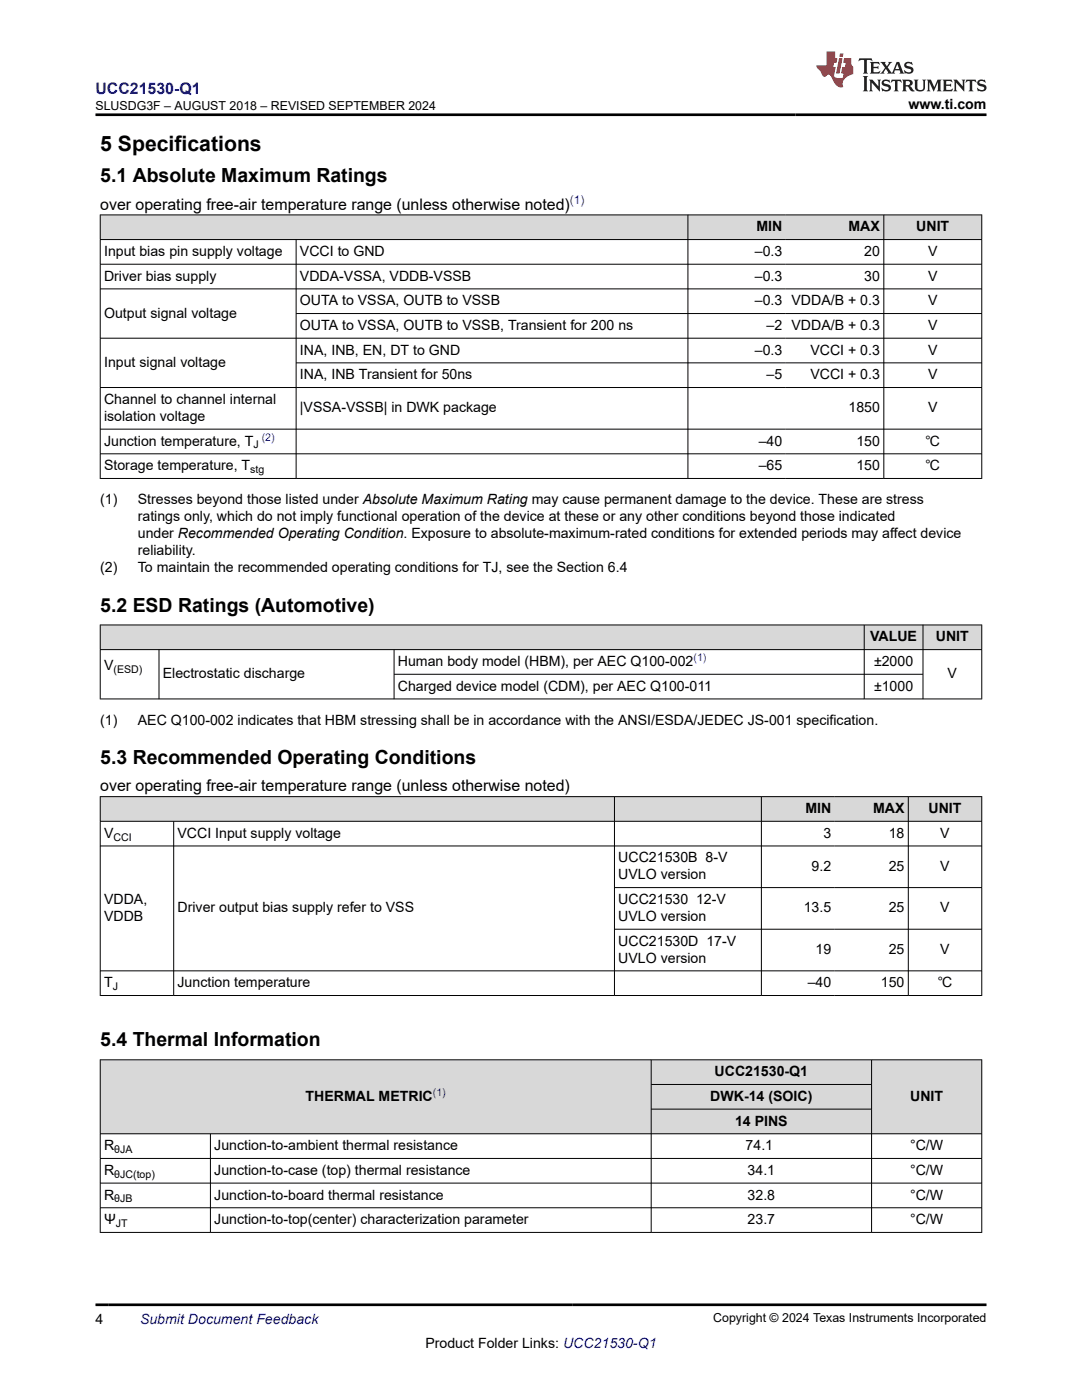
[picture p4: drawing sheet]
<svg xmlns="http://www.w3.org/2000/svg" width="216mm" height="279mm" viewBox="0 0 216 279" stroke-linecap="round" stroke-linejoin="round" font-family="sans-serif">
<defs><g id="words">
<text font-size="4.2" x="20" y="30.2">5 Specifications</text>
<g font-size="3.9">
<text x="20" y="36.4">5.1 Absolute Maximum Ratings</text>
<text x="20" y="122">5.2 ESD Ratings (Automotive)</text>
<text x="20" y="152.5">5.3 Recommended Operating Conditions</text>
<text x="20" y="208.8">5.4 Thermal Information</text>
</g>
<text font-size="3.2" fill="#00f" x="19" y="18.7">UCC21530-Q1</text>
<g font-size="3.2">
<text x="20" y="41.8">over operating free-air temperature range (unless otherwise noted)</text>
<text x="20" y="157.9">over operating free-air temperature range (unless otherwise noted)</text>
</g>
<g font-size="2.8">
<text x="181.3" y="21.8">www.ti.com</text>
<text x="150.9" y="46.2">MIN</text>
<text x="169.3" y="46.2">MAX</text>
<text x="182.8" y="46.2">UNIT</text>
<text x="20.8" y="51.1">Input bias pin supply voltage</text>
<text x="59.9" y="51.1">VCCI to GND</text>
<text x="150.6" y="51.1">–0.3</text>
<text x="172.4" y="51.1">20</text>
<text x="185.2" y="51.1">V</text>
<text x="20.8" y="56">Driver bias supply</text>
<text x="59.9" y="56">VDDA-VSSA, VDDB-VSSB</text>
<text x="150.6" y="56">–0.3</text>
<text x="172.4" y="56">30</text>
<text x="185.2" y="56">V</text>
<text x="20.8" y="63.4">Output signal voltage</text>
<text x="59.9" y="60.9">OUTA to VSSA, OUTB to VSSB</text>
<text x="59.9" y="65.8">OUTA to VSSA, OUTB to VSSB, Transient for 200 ns</text>
<text x="150.6" y="60.9">–0.3 VDDA/B + 0.3</text>
<text x="153" y="65.8">–2 VDDA/B + 0.3</text>
<text x="185.2" y="60.9">V</text>
<text x="185.2" y="65.8">V</text>
<text x="59.9" y="70.8">INA, INB, EN, DT to GND</text>
<text x="150.6" y="70.8">–0.3</text>
<text x="161.7" y="70.8">VCCI + 0.3</text>
<text x="185.2" y="70.8">V</text>
<text x="20.8" y="73.2">Input signal voltage</text>
<text x="59.9" y="75.7">INA, INB Transient for 50ns</text>
<text x="153" y="75.7">–5</text>
<text x="161.7" y="75.7">VCCI + 0.3</text>
<text x="185.2" y="75.7">V</text>
<text x="20.8" y="80.6">Channel to channel internal</text>
<text x="20.8" y="84">isolation voltage</text>
<text x="59.9" y="82.3">|VSSA-VSSB| in DWK package</text>
<text x="169.3" y="82.3">1850</text>
<text x="185.2" y="82.3">V</text>
<text x="20.8" y="88.9">Junction temperature, T</text>
<text x="151.4" y="88.9">–40</text>
<text x="170.9" y="88.9">150</text>
<text x="184.7" y="88.9">℃</text>
<text x="20.8" y="93.8">Storage temperature, T</text>
<text x="151.4" y="93.8">–65</text>
<text x="170.9" y="93.8">150</text>
<text x="184.7" y="93.8">℃</text>
<text x="20" y="100.6">(1)</text>
<text x="27.5" y="100.6">Stresses beyond those listed under Absolute Maximum Rating may cause permanent damage to the device. These are stress</text>
<text x="27.5" y="104">ratings only, which do not imply functional operation of the device at these or any other conditions beyond those indicated</text>
<text x="27.5" y="107.4">under Recommended Operating Condition. Exposure to absolute-maximum-rated conditions for extended periods may affect device</text>
<text x="27.5" y="110.8">reliability.</text>
<text x="20" y="114.2">(2)</text>
<text x="27.5" y="114.2">To maintain the recommended operating conditions for TJ, see the Section 6.4</text>
<text x="173.6" y="128">VALUE</text>
<text x="186.7" y="128">UNIT</text>
<text x="20.8" y="133.7">V</text>
<text x="32.5" y="135.4">Electrostatic discharge</text>
<text x="79.4" y="132.9">Human body model (HBM), per AEC Q100-002</text>
<text x="79.4" y="137.8">Charged device model (CDM), per AEC Q100-011</text>
<text x="174.4" y="132.9">±2000</text>
<text x="174.4" y="137.8">±1000</text>
<text x="189.1" y="135.4">V</text>
<text x="20" y="144.6">(1)</text>
<text x="27.5" y="144.6">AEC Q100-002 indicates that HBM stressing shall be in accordance with the ANSI/ESDA/JEDEC JS-001 specification.</text>
<text x="20.8" y="167.2">V</text>
<text x="35.4" y="167.2">VCCI Input supply voltage</text>
<text x="160.7" y="162.3">MIN</text>
<text x="164.3" y="167.2">3</text>
<text x="174.2" y="162.3">MAX</text>
<text x="177.3" y="167.2">18</text>
<text x="185.3" y="162.3">UNIT</text>
<text x="187.6" y="167.2">V</text>
<text x="123.4" y="172.1">UCC21530B 8-V</text>
<text x="162" y="173.8">9.2</text>
<text x="177.3" y="173.8">25</text>
<text x="187.6" y="173.8">V</text>
<text x="123.4" y="175.5">UVLO version</text>
<text x="20.8" y="180.4">VDDA,</text>
<text x="20.8" y="183.8">VDDB</text>
<text x="35.4" y="182.1">Driver output bias supply refer to VSS</text>
<text x="123.4" y="180.4">UCC21530 12-V</text>
<text x="123.4" y="183.8">UVLO version</text>
<text x="160.4" y="182.1">13.5</text>
<text x="177.3" y="182.1">25</text>
<text x="187.6" y="182.1">V</text>
<text x="123.4" y="188.7">UCC21530D 17-V</text>
<text x="162.7" y="190.4">19</text>
<text x="177.3" y="190.4">25</text>
<text x="187.6" y="190.4">V</text>
<text x="20.8" y="197">T</text>
<text x="35.4" y="197">Junction temperature</text>
<text x="123.4" y="192.1">UVLO version</text>
<text x="161.2" y="197">–40</text>
<text x="175.8" y="197">150</text>
<text x="187.1" y="197">℃</text>
<text x="142.6" y="214.8">UCC21530-Q1</text>
<text x="61" y="219.7">THERMAL METRIC</text>
<text x="141.7" y="219.7">DWK-14 (SOIC)</text>
<text x="181.6" y="219.7">UNIT</text>
<text x="146.7" y="224.6">14 PINS</text>
<text x="20.8" y="229.5">R</text>
<text x="42.8" y="229.5">Junction-to-ambient thermal resistance</text>
<text x="148.8" y="229.5">74.1</text>
<text x="181.6" y="229.5">°C/W</text>
<text x="20.8" y="234.5">R</text>
<text x="20.8" y="239.4">R</text>
<text x="42.8" y="234.5">Junction-to-case (top) thermal resistance</text>
<text x="42.8" y="239.4">Junction-to-board thermal resistance</text>
<text x="149.2" y="234.5">34.1</text>
<text x="149.2" y="239.4">32.8</text>
<text x="181.6" y="234.5">°C/W</text>
<text x="181.6" y="239.4">°C/W</text>
<text x="20.8" y="244.3">Ψ</text>
<text x="42.8" y="244.3">Junction-to-top(center) characterization parameter</text>
<text x="149.2" y="244.3">23.7</text>
<text x="181.6" y="244.3">°C/W</text>
<text x="19" y="264.2">4</text>
<text x="84.9" y="269">Product Folder Links: UCC21530-Q1</text>
</g>
<text font-size="2.8" fill="#00f" x="27.9" y="264.2">Submit Document Feedback</text>
<g font-size="2.5">
<text x="19.1" y="21.9">SLUSDG3F – AUGUST 2018 – REVISED SEPTEMBER 2024</text>
<text x="142.3" y="263.9">Copyright © 2024 Texas Instruments Incorporated</text>
</g>
<text font-size="2.4" fill="#00f" x="113.7" y="40.8">(1)</text>
<g font-size="2.1">
<text x="50.6" y="89.5">J</text>
<text x="49.9" y="94.4">stg</text>
<text x="22.6" y="134.3">(ESD)</text>
<text x="22.6" y="167.7">CCI</text>
<text x="22.5" y="197.6">J</text>
<text x="22.8" y="230.1">θJA</text>
<text x="22.8" y="235">θJC(top)</text>
<text x="22.8" y="240">θJB</text>
<text x="23.1" y="244.9">JT</text>
</g>
<g font-size="2.1" fill="#00f">
<text x="52.2" y="88">(2)</text>
<text x="138.4" y="132">(1)</text>
<text x="86.4" y="218.8">(1)</text>
</g>
</g></defs>
<g fill="#d8d8d8">
<path d="M20 42.9h175.9v4.9h-175.9z" fill-rule="evenodd"/>
<path d="M20.1 43h117.1v4.7h-117.1z" fill-rule="evenodd"/>
<path d="M137.3 43h19.5v4.7h-19.5z" fill-rule="evenodd"/>
<path d="M156.8 43h19.5v4.7h-19.5z" fill-rule="evenodd"/>
<path d="M176.4 43h19.4v4.7h-19.4z" fill-rule="evenodd"/>
</g>
<g fill="none" stroke="#000" stroke-width=".2">
<path d="M19.9 42.9h176.1M19.9 47.8h176.1M19.9 52.7h176.1M19.9 57.7h176.1M20 42.8v52.7M59.1 47.8v47.7M137.3 42.8v52.7M176.4 42.8v52.7M195.9 42.8v52.7M19.9 77.3h176.1M59.1 62.6h136.9M59.1 72.4h136.9"/>
<path d="M196 67.5h-176.1M19.9 85.6h176.1M19.9 90.6h176.1M19.9 95.5h176.1"/>
</g>
<g fill="#d8d8d8">
<path d="M20 124.7h175.9v4.9h-175.9z" fill-rule="evenodd"/>
<path d="M20.1 124.8h152.3v4.8h-152.3z" fill-rule="evenodd"/>
<path d="M172.5 124.8h11.6v4.8h-11.6z" fill-rule="evenodd"/>
<path d="M184.2 124.8h11.6v4.8h-11.6z" fill-rule="evenodd"/>
</g>
<path d="M19.9 124.7h176.1M19.9 129.6h176.1M19.9 139.5h176.1M20 124.7v14.9M31.7 129.6v10M78.6 129.6v10M78.6 134.6h105.6M172.4 124.7v14.9M184.2 124.7v14.9M195.9 124.7v14.9" fill="none" stroke="#000" stroke-width=".2"/>
<g fill="#d8d8d8">
<path d="M20 159h175.9v4.9h-175.9z" fill-rule="evenodd"/>
<path d="M20.1 159h102.4v4.8h-102.4z" fill-rule="evenodd"/>
<path d="M122.7 159h29.2v4.8h-29.2z" fill-rule="evenodd"/>
<path d="M152 159h14.6v4.8h-14.6z" fill-rule="evenodd"/>
<path d="M166.6 159h14.6v4.8h-14.6z" fill-rule="evenodd"/>
<path d="M181.3 159h14.5v4.8h-14.5z" fill-rule="evenodd"/>
</g>
<g fill="none" stroke="#000" stroke-width=".2">
<path d="M19.9 159h176.1M20 158.9v39.8M122.6 158.9v39.8M151.9 158.9v39.8M181.2 158.9v39.8M195.9 158.9v39.8M19.9 163.9h176.1M19.9 168.8h176.1M34.7 163.9v34.8M122.6 177.1h73.4M19.9 198.7h176.1M122.6 185.4h73.4"/>
<path d="M196 193.8h-176.1"/>
</g>
<g fill="#d8d8d8">
<path d="M20 211.5h175.9v4.9h-175.9z" fill-rule="evenodd"/>
<path d="M20.1 211.6h109.8v14.6h-109.8z" fill-rule="evenodd"/>
<path d="M130 211.6h43.9v4.8h-43.9z" fill-rule="evenodd"/>
<path d="M174 211.6h21.8v14.6h-21.8z" fill-rule="evenodd"/>
<path d="M130 216.5h43.9v4.8h-43.9z" fill-rule="evenodd"/>
<path d="M130 221.4h43.9v4.8h-43.9z" fill-rule="evenodd"/>
</g>
<g fill="none" stroke="#000" stroke-width=".2">
<path d="M19.9 211.5h176.1M20 211.4v34.6M129.9 211.4v34.6M129.9 216.4h44.1M173.9 211.4v34.6M195.9 211.4v34.6M19.9 226.3h176.1M19.9 231.2h176.1M19.9 236.1h176.1M42 226.3v19.7M129.9 221.4h44.1M19.9 241h176.1"/>
<path d="M19.9 246h176.1"/>
</g>
<path d="M171.5 11.6l-.2 .6 .5-.2h.6v.1v2.2l-.2 .4h1l-.2-.4v-2.2v-.1h.5l.6 .2-.2-.6zM173.6 12.4l.2 .3v1.6l-.2 .4h1.9l.1-.6a1.08 1.08 0 0 1-1.3 .2v-.7h.6l.4 .2v-.7l-.4 .2h-.6v-.5l.2-.2a1 1 0 0 1 1 .3l-.1-.5zM175.7 12.4l.9 1.1-1 1.2h.9l-.2-.2 .5-.8 .4 .8-.2 .2h1.6l-.2-.2 .2-.5h.9l.1 .5-.1 .2h.9l-.2-.4-.8-1.9h-.5l-.9 2.1-.9-1.1 .9-1h-.8l.2 .2-.4 .6-.4-.6 .2-.2zM179 12.8l.4 1h-.7zM180.7 12.5a.65 .65 0 0 0-.2 .7 .65 .65 0 0 0 .6 .5l.6 .1 .1 .3a.79 .79 0 0 1-.7 .4 .79 .79 0 0 1-.7-.5l.1 .7 .2-.1a.93 .93 0 0 0 1.1 0 .93 .93 0 0 0 .4-.9 1.46 1.46 0 0 0-1.2-.6l-.1-.3a1.09 1.09 0 0 1 1.2 .2l-.2-.6-.1 .1-.5-.2zM172.2 15.2l.2 .4v2.2l-.2 .4h1l-.2-.4v-2.2l.2-.4zM173.4 15.9l.2 .4v1.5l-.2 .4h.8l-.3-.4 .1-1.3 1.6 1.8v-2l.2-.4h-.7l.1 .2 .1 1.1-1.2-1.3zM176.2 16a.65 .65 0 0 0-.2 .8 .65 .65 0 0 0 .6 .4l.6 .2 .1 .2a.79 .79 0 0 1-.7 .4 .79 .79 0 0 1-.7-.5l.1 .7 .2-.1a.93 .93 0 0 0 1.1 .1 .93 .93 0 0 0 .4-1 1.46 1.46 0 0 0-1.2-.5l-.1-.4a1.09 1.09 0 0 1 1.2 .2l-.1-.6-.2 .1-.5-.1zM177.9 15.9l-.1 .6a.63 .63 0 0 1 .8-.3v1.6l-.3 .4h1l-.2-.4v-1.6a.66 .66 0 0 1 .8 .3l-.1-.6zM180 15.9l.2 .4v1.5l-.2 .4h1l-.2-.2-.1-.7h.5l.1 .2a.79 .79 0 0 0 1.2 .6l-1-.9a.61 .61 0 0 0 .6-.6 .61 .61 0 0 0-.5-.7zM180.8 16.2h.1a.47 .47 0 0 1 .5 .1 .47 .47 0 0 1 .1 .5l-.1 .1-.7 .1zM182.3 15.9l.2 .2a2.27 2.27 0 0 0 .4 2 1.04 1.04 0 0 0 1.7-.7v-1.3l.2-.2h-.8l.2 .4v1.1a.6 .6 0 0 1-.6 .6 .6 .6 0 0 1-.6-.6v-1.1l.3-.4zM184.9 15.9l.2 .4v1.5l-.2 .4h.8l-.3-.4v-1.4l.9 1.9 .9-1.9v1.4l-.3 .4h1l-.2-.4v-1.5l.2-.4h-.8l-.7 1.5-.6-1.5zM188.1 15.9l.2 .4v1.5l-.2 .4h1.9l.1-.6a1.09 1.09 0 0 1-1.3 .2v-.7h.6l.4 .2v-.6l-.4 .2h-.6v-.6l.2-.1a1.01 1.01 0 0 1 1 .3l-.1-.6zM190.2 15.9l.3 .4v1.5l-.3 .4h.8l-.2-.4v-1.3l1.6 1.8v-2l.2-.4h-.7l.2 .2v1.1l-1.2-1.3zM192.8 15.9l-.1 .6a.63 .63 0 0 1 .8-.3v1.6l-.3 .4h1l-.2-.4v-1.6a.66 .66 0 0 1 .8 .3l-.1-.6zM195.2 16a.65 .65 0 0 0-.2 .8 .65 .65 0 0 0 .6 .4l.6 .2 .2 .2a.79 .79 0 0 1-.7 .4 .79 .79 0 0 1-.7-.5l.1 .7 .2-.1a.93 .93 0 0 0 1 .1 .93 .93 0 0 0 .5-1 1.46 1.46 0 0 0-1.3-.5v-.4a1.09 1.09 0 0 1 1.2 .2l-.2-.6-.2 .1-.5-.1z" fill="#231f20"/>
<path d="M164.9 10.3v2.7h-2l.1 .4 .8 1a.95 .95 0 0 0 1 .9 .59 .59 0 0 1 .5-.4 .59 .59 0 0 1 .5 .3l.4 .8a1.59 1.59 0 0 0 2.1 1.4 1.61 1.61 0 0 1 1-2.3l1-.3-.1-1.5a1.59 1.59 0 0 1-.3-1.7h-1.5l-.2 .9h.6l-.2 .9h-.5l-.2 .9v.3l.4 .1-.1 .9h-.7a.73 .73 0 0 1-1-.7l.3-1.5h-.5l.1-.9h.5l.2-.9h-.5v-1.3zM167.4 11.6l-.6 3.1h.7l.6-3.1zM167.6 10.7l-.1 .6h.7l.1-.6z" fill="#ed1c24"/>
<path d="M19 22.9h177.8M19 260.4h177.8" fill="none" stroke="#000" stroke-width=".53"/>
<use href="#words"/>
</svg>
